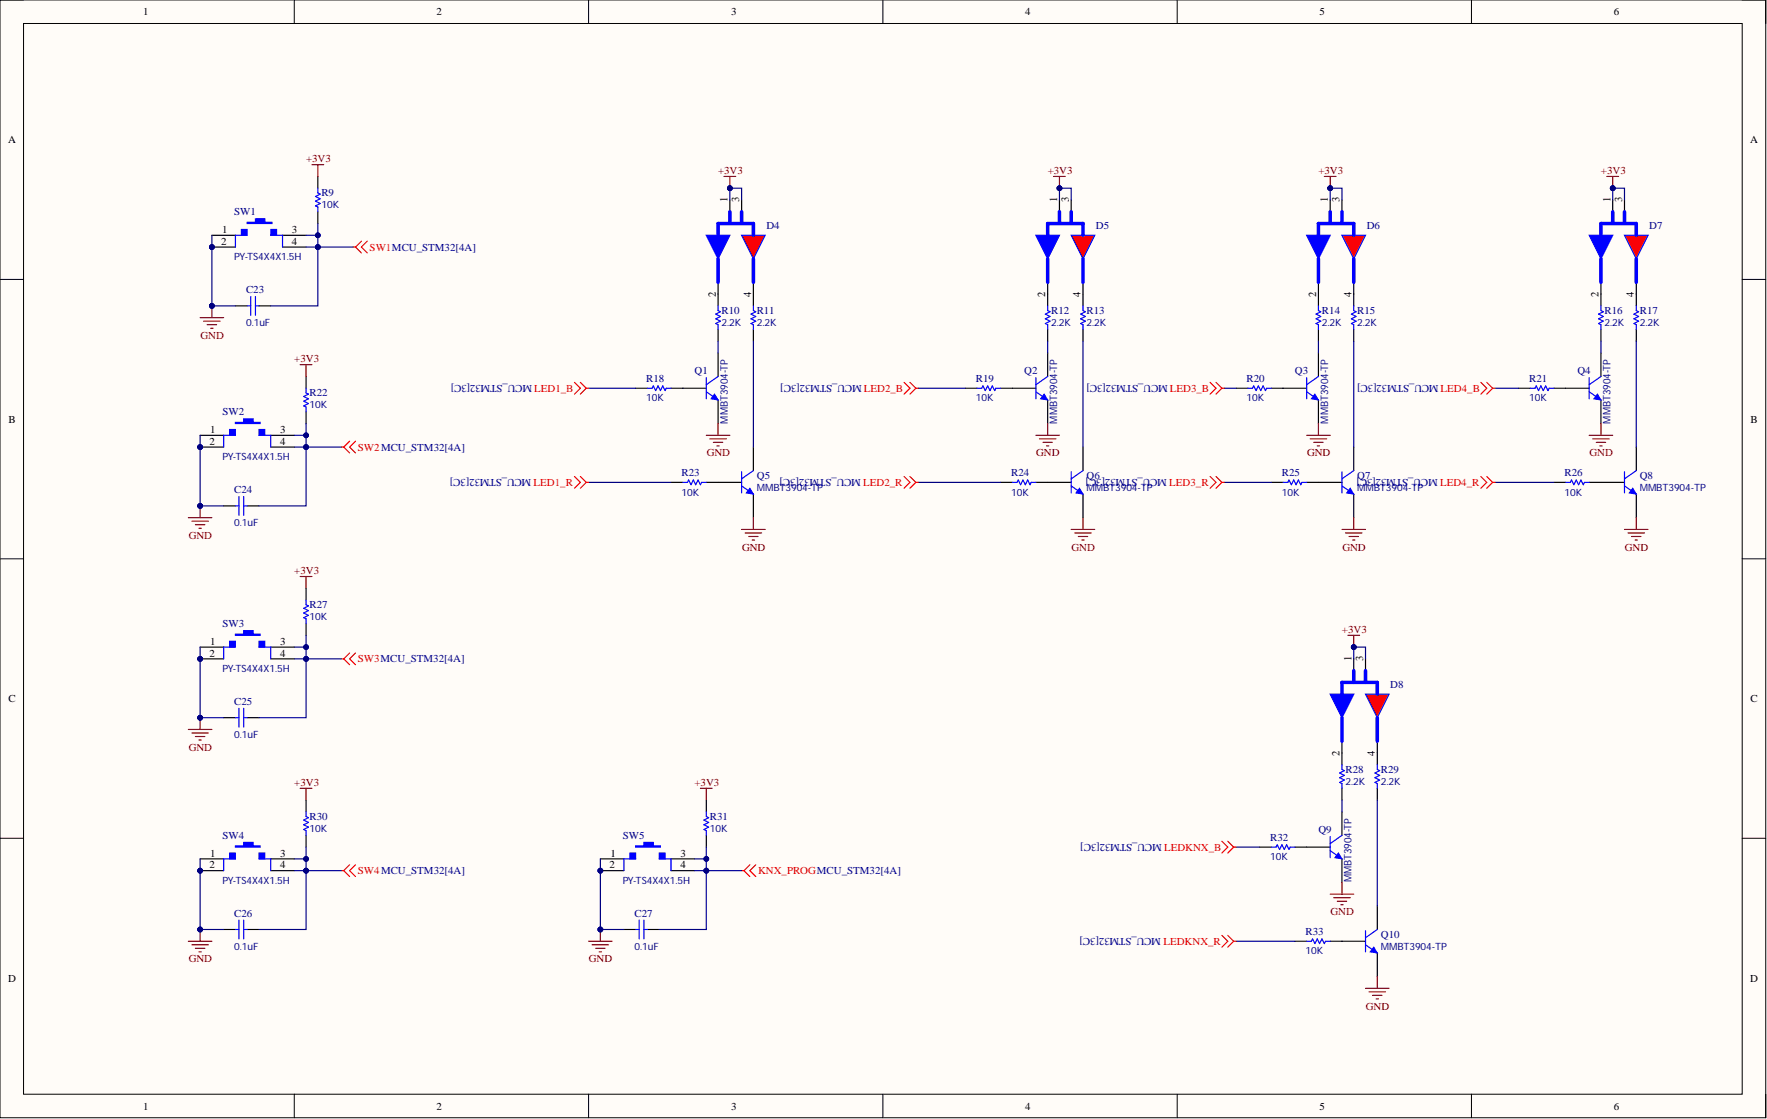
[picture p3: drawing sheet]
<svg xmlns="http://www.w3.org/2000/svg" width="381mm" height="241mm" viewBox="0 0 381 241" stroke-linecap="round" stroke-linejoin="round" font-family="sans-serif">
<defs><g id="words">
<g font-size="2.3">
<text x="30.9" y="3.3">1</text>
<text x="94.1" y="3.3">2</text>
<text x="157.7" y="3.3">3</text>
<text x="221" y="3.3">4</text>
<text x="284.5" y="3.3">5</text>
<text x="347.9" y="3.3">6</text>
<text x="1.7" y="30.9">A</text>
<text x="377.4" y="30.9">A</text>
<text x="156.9" y="43.6" transform="rotate(-90 156.9 43.6)">1</text>
<text x="159.4" y="43.6" transform="rotate(-90 159.4 43.6)">3</text>
<text x="227.9" y="43.6" transform="rotate(-90 227.9 43.6)">1</text>
<text x="230.5" y="43.6" transform="rotate(-90 230.5 43.6)">3</text>
<text x="286.3" y="43.6" transform="rotate(-90 286.3 43.6)">1</text>
<text x="288.8" y="43.6" transform="rotate(-90 288.8 43.6)">3</text>
<text x="347.2" y="43.6" transform="rotate(-90 347.2 43.6)">1</text>
<text x="349.8" y="43.6" transform="rotate(-90 349.8 43.6)">3</text>
<text x="47.7" y="52.8">2</text>
<text x="47.9" y="50.2">1</text>
<text x="62.9" y="50.2">3</text>
<text x="62.9" y="52.8">4</text>
<text x="154.3" y="64" transform="rotate(-90 154.3 64)">2</text>
<text x="161.9" y="64" transform="rotate(-90 161.9 64)">4</text>
<text x="225.4" y="64" transform="rotate(-90 225.4 64)">2</text>
<text x="233" y="64" transform="rotate(-90 233 64)">4</text>
<text x="283.8" y="64" transform="rotate(-90 283.8 64)">2</text>
<text x="291.4" y="64" transform="rotate(-90 291.4 64)">4</text>
<text x="344.7" y="64" transform="rotate(-90 344.7 64)">2</text>
<text x="352.3" y="64" transform="rotate(-90 352.3 64)">4</text>
<text x="1.8" y="91.2">B</text>
<text x="45.1" y="95.9">2</text>
<text x="45.3" y="93.4">1</text>
<text x="60.4" y="93.4">3</text>
<text x="60.4" y="95.9">4</text>
<text x="377.5" y="91.2">B</text>
<text x="45.1" y="141.6">2</text>
<text x="45.3" y="139">1</text>
<text x="60.4" y="139">3</text>
<text x="60.4" y="141.6">4</text>
<text x="291.4" y="142.6" transform="rotate(-90 291.4 142.6)">1</text>
<text x="293.9" y="142.6" transform="rotate(-90 293.9 142.6)">3</text>
<text x="1.8" y="151.4">C</text>
<text x="377.5" y="151.4">C</text>
<text x="288.8" y="162.9" transform="rotate(-90 288.8 162.9)">2</text>
<text x="296.5" y="162.9" transform="rotate(-90 296.5 162.9)">4</text>
<text x="45.3" y="184.7">1</text>
<text x="60.4" y="184.7">3</text>
<text x="131.6" y="184.7">1</text>
<text x="146.7" y="184.7">3</text>
<text x="45.1" y="187.2">2</text>
<text x="60.4" y="187.2">4</text>
<text x="131.4" y="187.2">2</text>
<text x="146.7" y="187.2">4</text>
<text x="1.7" y="211.7">D</text>
<text x="377.4" y="211.7">D</text>
<text x="30.9" y="239.3">1</text>
<text x="94.1" y="239.3">2</text>
<text x="157.7" y="239.3">3</text>
<text x="221" y="239.3">4</text>
<text x="284.5" y="239.3">5</text>
<text x="347.9" y="239.3">6</text>
</g>
<g font-size="2.3" fill="#800000">
<text x="66" y="35">+3V3</text>
<text x="154.8" y="37.5">+3V3</text>
<text x="225.9" y="37.5">+3V3</text>
<text x="284.3" y="37.5">+3V3</text>
<text x="345.2" y="37.5">+3V3</text>
<text x="43.2" y="73.1">GND</text>
<text x="63.5" y="78.1">+3V3</text>
<text x="152.4" y="98.4">GND</text>
<text x="223.4" y="98.4">GND</text>
<text x="281.8" y="98.4">GND</text>
<text x="342.7" y="98.4">GND</text>
<text x="40.7" y="116.2">GND</text>
<text x="160" y="118.7">GND</text>
<text x="231.1" y="118.7">GND</text>
<text x="289.4" y="118.7">GND</text>
<text x="350.4" y="118.7">GND</text>
<text x="63.5" y="123.8">+3V3</text>
<text x="289.4" y="136.5">+3V3</text>
<text x="40.7" y="161.9">GND</text>
<text x="63.5" y="169.5">+3V3</text>
<text x="149.8" y="169.5">+3V3</text>
<text x="286.9" y="197.4">GND</text>
<text x="40.7" y="207.5">GND</text>
<text x="127" y="207.5">GND</text>
<text x="294.5" y="217.7">GND</text>
</g>
<g font-size="2.3" fill="#000080">
<text x="50.5" y="46.4">SW1</text>
<text x="69.3" y="42.4">R9</text>
<text x="165.2" y="49.5">D4</text>
<text x="236.3" y="49.5">D5</text>
<text x="294.7" y="49.5">D6</text>
<text x="355.6" y="49.5">D7</text>
<text x="53" y="63.2">C23</text>
<text x="155.6" y="67.7">R10</text>
<text x="163.2" y="67.7">R11</text>
<text x="226.7" y="67.7">R12</text>
<text x="234.3" y="67.7">R13</text>
<text x="285" y="67.7">R14</text>
<text x="292.7" y="67.7">R15</text>
<text x="346" y="67.7">R16</text>
<text x="353.6" y="67.7">R17</text>
<text x="114.7" y="83" transform="rotate(-180 114.7 83)">MCU_STM32[3C]</text>
<text x="139.3" y="82.5">R18</text>
<text x="149.8" y="80.7">Q1</text>
<text x="185.8" y="83" transform="rotate(-180 185.8 83)">MCU_STM32[3C]</text>
<text x="210.4" y="82.5">R19</text>
<text x="220.8" y="80.7">Q2</text>
<text x="251.8" y="83" transform="rotate(-180 251.8 83)">MCU_STM32[3C]</text>
<text x="268.8" y="82.5">R20</text>
<text x="279.2" y="80.7">Q3</text>
<text x="310.2" y="83" transform="rotate(-180 310.2 83)">MCU_STM32[3C]</text>
<text x="329.7" y="82.5">R21</text>
<text x="340.1" y="80.7">Q4</text>
<text x="48" y="89.6">SW2</text>
<text x="66.8" y="85.5">R22</text>
<text x="50.5" y="106.3">C24</text>
<text x="114.6" y="103.3" transform="rotate(-180 114.6 103.3)">MCU_STM32[3C]</text>
<text x="147" y="102.7">R23</text>
<text x="163.2" y="103.3">Q5</text>
<text x="185.6" y="103.3" transform="rotate(-180 185.6 103.3)">MCU_STM32[3C]</text>
<text x="218" y="102.7">R24</text>
<text x="234.3" y="103.3">Q6</text>
<text x="251.6" y="103.3" transform="rotate(-180 251.6 103.3)">MCU_STM32[3C]</text>
<text x="276.4" y="102.7">R25</text>
<text x="292.7" y="103.3">Q7</text>
<text x="310" y="103.3" transform="rotate(-180 310 103.3)">MCU_STM32[3C]</text>
<text x="337.3" y="102.7">R26</text>
<text x="353.6" y="103.3">Q8</text>
<text x="66.8" y="131.2">R27</text>
<text x="48" y="135.2">SW3</text>
<text x="299.8" y="148.4">D8</text>
<text x="50.5" y="152">C25</text>
<text x="290.1" y="166.7">R28</text>
<text x="297.7" y="166.7">R29</text>
<text x="66.8" y="176.8">R30</text>
<text x="153.1" y="176.8">R31</text>
<text x="284.3" y="179.6">Q9</text>
<text x="48" y="180.9">SW4</text>
<text x="134.3" y="180.9">SW5</text>
<text x="250.5" y="181.9" transform="rotate(-180 250.5 181.9)">MCU_STM32[3C]</text>
<text x="273.9" y="181.4">R32</text>
<text x="50.5" y="197.6">C26</text>
<text x="136.8" y="197.6">C27</text>
<text x="250.3" y="202.2" transform="rotate(-180 250.3 202.2)">MCU_STM32[3C]</text>
<text x="281.5" y="201.7">R33</text>
<text x="297.7" y="202.2">Q10</text>
</g>
<g font-size="2.3" fill="#f00">
<text x="79.7" y="54">SW1MCU_STM32[4A]</text>
<text x="115.2" y="84.5">LED1_B</text>
<text x="186.3" y="84.5">LED2_B</text>
<text x="252.3" y="84.5">LED3_B</text>
<text x="310.6" y="84.5">LED4_B</text>
<text x="77.2" y="97.2">SW2MCU_STM32[4A]</text>
<text x="115.1" y="104.8">LED1_R</text>
<text x="186.1" y="104.8">LED2_R</text>
<text x="252.1" y="104.8">LED3_R</text>
<text x="310.5" y="104.8">LED4_R</text>
<text x="77.2" y="142.8">SW3MCU_STM32[4A]</text>
<text x="251" y="183.4">LEDKNX_B</text>
<text x="77.2" y="188.5">SW4MCU_STM32[4A]</text>
<text x="163.5" y="188.5">KNX_PROGMCU_STM32[4A]</text>
<text x="250.9" y="203.7">LEDKNX_R</text>
</g>
<g font-size="2.2" fill="#000080">
<text x="69.3" y="44.9">10K</text>
<text x="50.5" y="56.1">PY-TS4X4X1.5H</text>
<text x="53" y="70.3">0.1uF</text>
<text x="155.6" y="70.3">2.2K</text>
<text x="163.2" y="70.3">2.2K</text>
<text x="226.7" y="70.3">2.2K</text>
<text x="234.3" y="70.3">2.2K</text>
<text x="285" y="70.3">2.2K</text>
<text x="292.7" y="70.3">2.2K</text>
<text x="346" y="70.3">2.2K</text>
<text x="353.6" y="70.3">2.2K</text>
<text x="66.8" y="88.1">10K</text>
<text x="139.3" y="86.6">10K</text>
<text x="210.4" y="86.6">10K</text>
<text x="268.8" y="86.6">10K</text>
<text x="329.7" y="86.6">10K</text>
<text x="156.9" y="91.3" transform="rotate(-90 156.9 91.3)">MMBT3904-TP</text>
<text x="228" y="91.3" transform="rotate(-90 228 91.3)">MMBT3904-TP</text>
<text x="286.4" y="91.3" transform="rotate(-90 286.4 91.3)">MMBT3904-TP</text>
<text x="347.3" y="91.3" transform="rotate(-90 347.3 91.3)">MMBT3904-TP</text>
<text x="48" y="99.2">PY-TS4X4X1.5H</text>
<text x="147" y="106.9">10K</text>
<text x="163.2" y="105.8">MMBT3904-TP</text>
<text x="218" y="106.9">10K</text>
<text x="234.3" y="105.8">MMBT3904-TP</text>
<text x="276.4" y="106.9">10K</text>
<text x="292.7" y="105.8">MMBT3904-TP</text>
<text x="337.3" y="106.9">10K</text>
<text x="353.6" y="105.8">MMBT3904-TP</text>
<text x="50.5" y="113.4">0.1uF</text>
<text x="66.8" y="133.7">10K</text>
<text x="48" y="144.9">PY-TS4X4X1.5H</text>
<text x="50.5" y="159.1">0.1uF</text>
<text x="290.1" y="169.3">2.2K</text>
<text x="297.7" y="169.3">2.2K</text>
<text x="66.8" y="179.4">10K</text>
<text x="153.1" y="179.4">10K</text>
<text x="273.9" y="185.5">10K</text>
<text x="48" y="190.6">PY-TS4X4X1.5H</text>
<text x="134.3" y="190.6">PY-TS4X4X1.5H</text>
<text x="291.4" y="190.3" transform="rotate(-90 291.4 190.3)">MMBT3904-TP</text>
<text x="50.5" y="204.8">0.1uF</text>
<text x="136.8" y="204.8">0.1uF</text>
<text x="281.5" y="205.8">10K</text>
<text x="297.7" y="204.8">MMBT3904-TP</text>
</g>
</g></defs>
<path d="M0 0h380.7v241h-380.7z" fill-rule="evenodd" fill="#fffcf8"/>
<path d="M0 0h380.7v241h-380.7z" fill="none" stroke="#000" stroke-width=".22"/>
<path d="M5.1 5.1h370.6v230.9h-370.6z" fill-rule="evenodd" fill="#fffcf8"/>
<g fill="none" stroke="#000" stroke-width=".22">
<path d="M0 0h5.1M63.5 0v5.1M126.9 0v5.1M190.4 0v5.1M253.8 0v5.1M317.3 0v5.1M375.7 0h5v5.1M5.1 5.1h370.6v230.9h-370.6zM0 60.3h5.1M375.7 60.3h5M0 120.5h5.1M375.7 120.5h5"/>
<path d="M0 180.8h5.1M375.7 180.8h5M63.5 236v5M126.9 236v5M190.4 236v5M253.8 236v5M317.3 236v5M380.7 236v5"/>
</g>
<circle cx="45.7" cy="53.3" r=".51" fill="#000080"/>
<circle cx="45.7" cy="53.3" r=".51" fill="none" stroke="#000080" stroke-width=".22"/>
<path d="M45.7 50.7h5.1M60.9 50.7h5.1" fill="none" stroke="#000" stroke-width=".25"/>
<path d="M53.3 47.9h1.8v-.7h2v.7h1.5v.3h-5.3z" fill-rule="evenodd" fill="#00f"/>
<path d="M53.3 47.9h1.8v-.7h2v.7h1.5v.3h-5.3z" fill="none" stroke="#00f" stroke-width=".25"/>
<path d="M45.7 53.3h5.1" fill="none" stroke="#000" stroke-width=".25"/>
<circle cx="45.7" cy="53.3" r=".51" fill="#000080"/>
<circle cx="45.7" cy="53.3" r=".51" fill="none" stroke="#000080" stroke-width=".22"/>
<path d="M60.9 53.3h5.1" fill="none" stroke="#000" stroke-width=".25"/>
<path d="M53.3 50.7h-2.5v2.6M58.4 50.7h2.5v2.6" fill="none" stroke="#00f" stroke-width=".25"/>
<path d="M52 49.5h1.3v1.2h-1.3z" fill-rule="evenodd" fill="#00f"/>
<path d="M52 49.5h1.3v1.2h-1.3z" fill="none" stroke="#00f" stroke-width=".22"/>
<path d="M58.4 49.5h1.2v1.2h-1.2z" fill-rule="evenodd" fill="#00f"/>
<path d="M58.4 49.5h1.2v1.2h-1.2z" fill="none" stroke="#00f" stroke-width=".22"/>
<path d="M68.5 38v2.6M68.5 45.7v2.5M50.8 66h2.5M55.8 66h2.6" fill="none" stroke="#000" stroke-width=".25"/>
<path d="M68.5 40.6v1l.5 .3-1 .5 1 .5-1 .5 1 .5-1 .5 .5 .2v1.1M53.3 66h.8M54.1 63.9v4.1M55.1 63.9v4.1M55.1 66h.7" fill="none" stroke="#00f" stroke-width=".25"/>
<path d="M67.3 35.5h2.5M68.5 35.5v2.5M43.1 68.5h5.1M43.9 69.3h3.6M44.7 70h2M45.4 70.8h.5M45.7 66v2.5" fill="none" stroke="#800000" stroke-width=".25"/>
<circle cx="45.7" cy="66" r=".51" fill="#000080"/>
<circle cx="45.7" cy="66" r=".51" fill="none" stroke="#000080" stroke-width=".22"/>
<path d="M76.1 53.3h.6M76.7 53.3l1.2 1.2M77.9 52l-1.2 1.3M79.2 52l-1.3 1.3 1.3 1.2" fill="none" stroke="#f00" stroke-width=".25"/>
<path d="M68.5 48.2v17.8h-10.1" fill="none" stroke="#000080" stroke-width=".25"/>
<circle cx="68.5" cy="53.3" r=".51" fill="#000080"/>
<circle cx="68.5" cy="53.3" r=".51" fill="none" stroke="#000080" stroke-width=".22"/>
<circle cx="68.5" cy="50.7" r=".51" fill="#000080"/>
<circle cx="68.5" cy="50.7" r=".51" fill="none" stroke="#000080" stroke-width=".22"/>
<path d="M66 50.7h2.5" fill="none" stroke="#000080" stroke-width=".25"/>
<circle cx="68.5" cy="50.7" r=".51" fill="#000080"/>
<circle cx="68.5" cy="50.7" r=".51" fill="none" stroke="#000080" stroke-width=".22"/>
<path d="M66 53.3h2.5" fill="none" stroke="#000080" stroke-width=".25"/>
<circle cx="68.5" cy="53.3" r=".51" fill="#000080"/>
<circle cx="68.5" cy="53.3" r=".51" fill="none" stroke="#000080" stroke-width=".22"/>
<path d="M68.5 53.3h7.6" fill="none" stroke="#000080" stroke-width=".25"/>
<circle cx="68.5" cy="53.3" r=".51" fill="#000080"/>
<circle cx="68.5" cy="53.3" r=".51" fill="none" stroke="#000080" stroke-width=".22"/>
<path d="M45.7 66h5.1" fill="none" stroke="#000080" stroke-width=".25"/>
<circle cx="45.7" cy="66" r=".51" fill="#000080"/>
<circle cx="45.7" cy="66" r=".51" fill="none" stroke="#000080" stroke-width=".22"/>
<path d="M45.7 50.7v15.3" fill="none" stroke="#000080" stroke-width=".25"/>
<circle cx="45.7" cy="66" r=".51" fill="#000080"/>
<circle cx="45.7" cy="66" r=".51" fill="none" stroke="#000080" stroke-width=".22"/>
<circle cx="45.7" cy="53.3" r=".51" fill="#000080"/>
<circle cx="45.7" cy="53.3" r=".51" fill="none" stroke="#000080" stroke-width=".22"/>
<circle cx="43.1" cy="96.4" r=".51" fill="#000080"/>
<circle cx="43.1" cy="96.4" r=".51" fill="none" stroke="#000080" stroke-width=".22"/>
<path d="M43.1 93.9h5.1M58.4 93.9h5.1" fill="none" stroke="#000" stroke-width=".25"/>
<path d="M50.8 91.1h1.7v-.8h2.1v.8h1.5v.2h-5.3z" fill-rule="evenodd" fill="#00f"/>
<path d="M50.8 91.1h1.7v-.8h2.1v.8h1.5v.2h-5.3z" fill="none" stroke="#00f" stroke-width=".25"/>
<path d="M43.1 96.4h5.1" fill="none" stroke="#000" stroke-width=".25"/>
<circle cx="43.1" cy="96.4" r=".51" fill="#000080"/>
<circle cx="43.1" cy="96.4" r=".51" fill="none" stroke="#000080" stroke-width=".22"/>
<path d="M58.4 96.4h5.1" fill="none" stroke="#000" stroke-width=".25"/>
<path d="M50.8 93.9h-2.6v2.5M55.8 93.9h2.6v2.5" fill="none" stroke="#00f" stroke-width=".25"/>
<path d="M49.5 92.6h1.3v1.3h-1.3z" fill-rule="evenodd" fill="#00f"/>
<path d="M49.5 92.6h1.3v1.3h-1.3z" fill="none" stroke="#00f" stroke-width=".22"/>
<path d="M55.8 92.6h1.3v1.3h-1.3z" fill-rule="evenodd" fill="#00f"/>
<path d="M55.8 92.6h1.3v1.3h-1.3z" fill="none" stroke="#00f" stroke-width=".22"/>
<path d="M66 81.2v2.5M66 88.8v2.5M48.2 109.1h2.6M53.3 109.1h2.5" fill="none" stroke="#000" stroke-width=".25"/>
<path d="M66 83.7v1l.5 .3-1 .5 1 .5-1 .5 1 .5-1 .5 .5 .3v1M50.8 109.1h.7M51.5 107.1v4M52.5 107.1v4M52.5 109.1h.8" fill="none" stroke="#00f" stroke-width=".25"/>
<path d="M64.7 78.6h2.6M66 78.6v2.6M40.6 111.6h5.1M41.4 112.4h3.5M42.1 113.2h2.1M42.9 113.9h.5M43.1 109.1v2.5" fill="none" stroke="#800000" stroke-width=".25"/>
<circle cx="43.1" cy="109.1" r=".51" fill="#000080"/>
<circle cx="43.1" cy="109.1" r=".51" fill="none" stroke="#000080" stroke-width=".22"/>
<path d="M73.6 96.4h.5M74.1 96.4l1.3 1.3M75.4 95.1l-1.3 1.3M76.7 95.1l-1.3 1.3 1.3 1.3" fill="none" stroke="#f00" stroke-width=".25"/>
<path d="M66 91.3v17.8h-10.2" fill="none" stroke="#000080" stroke-width=".25"/>
<circle cx="66" cy="96.4" r=".51" fill="#000080"/>
<circle cx="66" cy="96.4" r=".51" fill="none" stroke="#000080" stroke-width=".22"/>
<circle cx="66" cy="93.9" r=".51" fill="#000080"/>
<circle cx="66" cy="93.9" r=".51" fill="none" stroke="#000080" stroke-width=".22"/>
<path d="M63.5 93.9h2.5" fill="none" stroke="#000080" stroke-width=".25"/>
<circle cx="66" cy="93.9" r=".51" fill="#000080"/>
<circle cx="66" cy="93.9" r=".51" fill="none" stroke="#000080" stroke-width=".22"/>
<path d="M63.5 96.4h2.5" fill="none" stroke="#000080" stroke-width=".25"/>
<circle cx="66" cy="96.4" r=".51" fill="#000080"/>
<circle cx="66" cy="96.4" r=".51" fill="none" stroke="#000080" stroke-width=".22"/>
<path d="M66 96.4h7.6" fill="none" stroke="#000080" stroke-width=".25"/>
<circle cx="66" cy="96.4" r=".51" fill="#000080"/>
<circle cx="66" cy="96.4" r=".51" fill="none" stroke="#000080" stroke-width=".22"/>
<path d="M43.1 109.1h5.1" fill="none" stroke="#000080" stroke-width=".25"/>
<circle cx="43.1" cy="109.1" r=".51" fill="#000080"/>
<circle cx="43.1" cy="109.1" r=".51" fill="none" stroke="#000080" stroke-width=".22"/>
<path d="M43.1 93.9v15.2" fill="none" stroke="#000080" stroke-width=".25"/>
<circle cx="43.1" cy="109.1" r=".51" fill="#000080"/>
<circle cx="43.1" cy="109.1" r=".51" fill="none" stroke="#000080" stroke-width=".22"/>
<circle cx="43.1" cy="96.4" r=".51" fill="#000080"/>
<circle cx="43.1" cy="96.4" r=".51" fill="none" stroke="#000080" stroke-width=".22"/>
<circle cx="43.1" cy="142.1" r=".51" fill="#000080"/>
<circle cx="43.1" cy="142.1" r=".51" fill="none" stroke="#000080" stroke-width=".22"/>
<path d="M43.1 139.5h5.1M58.4 139.5h5.1" fill="none" stroke="#000" stroke-width=".25"/>
<path d="M50.8 136.7h1.7v-.7h2.1v.7h1.5v.3h-5.3z" fill-rule="evenodd" fill="#00f"/>
<path d="M50.8 136.7h1.7v-.7h2.1v.7h1.5v.3h-5.3z" fill="none" stroke="#00f" stroke-width=".25"/>
<path d="M43.1 142.1h5.1" fill="none" stroke="#000" stroke-width=".25"/>
<circle cx="43.1" cy="142.1" r=".51" fill="#000080"/>
<circle cx="43.1" cy="142.1" r=".51" fill="none" stroke="#000080" stroke-width=".22"/>
<path d="M58.4 142.1h5.1" fill="none" stroke="#000" stroke-width=".25"/>
<path d="M50.8 139.5h-2.6v2.6M55.8 139.5h2.6v2.6" fill="none" stroke="#00f" stroke-width=".25"/>
<path d="M49.5 138.3h1.3v1.2h-1.3z" fill-rule="evenodd" fill="#00f"/>
<path d="M49.5 138.3h1.3v1.2h-1.3z" fill="none" stroke="#00f" stroke-width=".22"/>
<path d="M55.8 138.3h1.3v1.2h-1.3z" fill-rule="evenodd" fill="#00f"/>
<path d="M55.8 138.3h1.3v1.2h-1.3z" fill="none" stroke="#00f" stroke-width=".22"/>
<path d="M66 126.9v2.5M66 134.5v2.5M48.2 154.8h2.6M53.3 154.8h2.5" fill="none" stroke="#000" stroke-width=".25"/>
<path d="M66 129.4v1l.5 .3-1 .5 1 .5-1 .5 1 .5-1 .5 .5 .3v1M50.8 154.8h.7M51.5 152.7v4.1M52.5 152.7v4.1M52.5 154.8h.8" fill="none" stroke="#00f" stroke-width=".25"/>
<path d="M64.7 124.3h2.6M66 124.3v2.6M40.6 157.3h5.1M41.4 158.1h3.5M42.1 158.8h2.1M42.9 159.6h.5M43.1 154.8v2.5" fill="none" stroke="#800000" stroke-width=".25"/>
<circle cx="43.1" cy="154.8" r=".51" fill="#000080"/>
<circle cx="43.1" cy="154.8" r=".51" fill="none" stroke="#000080" stroke-width=".22"/>
<path d="M73.6 142.1h.5M74.1 142.1l1.3 1.2M75.4 140.8l-1.3 1.3M76.7 140.8l-1.3 1.3 1.3 1.2" fill="none" stroke="#f00" stroke-width=".25"/>
<path d="M66 137v17.8h-10.2" fill="none" stroke="#000080" stroke-width=".25"/>
<circle cx="66" cy="142.1" r=".51" fill="#000080"/>
<circle cx="66" cy="142.1" r=".51" fill="none" stroke="#000080" stroke-width=".22"/>
<circle cx="66" cy="139.5" r=".51" fill="#000080"/>
<circle cx="66" cy="139.5" r=".51" fill="none" stroke="#000080" stroke-width=".22"/>
<path d="M63.5 139.5h2.5" fill="none" stroke="#000080" stroke-width=".25"/>
<circle cx="66" cy="139.5" r=".51" fill="#000080"/>
<circle cx="66" cy="139.5" r=".51" fill="none" stroke="#000080" stroke-width=".22"/>
<path d="M63.5 142.1h2.5" fill="none" stroke="#000080" stroke-width=".25"/>
<circle cx="66" cy="142.1" r=".51" fill="#000080"/>
<circle cx="66" cy="142.1" r=".51" fill="none" stroke="#000080" stroke-width=".22"/>
<path d="M66 142.1h7.6" fill="none" stroke="#000080" stroke-width=".25"/>
<circle cx="66" cy="142.1" r=".51" fill="#000080"/>
<circle cx="66" cy="142.1" r=".51" fill="none" stroke="#000080" stroke-width=".22"/>
<path d="M43.1 154.8h5.1" fill="none" stroke="#000080" stroke-width=".25"/>
<circle cx="43.1" cy="154.8" r=".51" fill="#000080"/>
<circle cx="43.1" cy="154.8" r=".51" fill="none" stroke="#000080" stroke-width=".22"/>
<path d="M43.1 139.5v15.3" fill="none" stroke="#000080" stroke-width=".25"/>
<circle cx="43.1" cy="154.8" r=".51" fill="#000080"/>
<circle cx="43.1" cy="154.8" r=".51" fill="none" stroke="#000080" stroke-width=".22"/>
<circle cx="43.1" cy="142.1" r=".51" fill="#000080"/>
<circle cx="43.1" cy="142.1" r=".51" fill="none" stroke="#000080" stroke-width=".22"/>
<circle cx="43.2" cy="187.7" r=".51" fill="#000080"/>
<circle cx="43.2" cy="187.7" r=".51" fill="none" stroke="#000080" stroke-width=".22"/>
<path d="M43.1 185.2h5.1M58.4 185.2h5.1" fill="none" stroke="#000" stroke-width=".25"/>
<path d="M50.8 182.4h1.7v-.7h2.1v.7h1.5v.3h-5.3z" fill-rule="evenodd" fill="#00f"/>
<path d="M50.8 182.4h1.7v-.7h2.1v.7h1.5v.3h-5.3z" fill="none" stroke="#00f" stroke-width=".25"/>
<path d="M43.1 187.7h5.1" fill="none" stroke="#000" stroke-width=".25"/>
<circle cx="43.2" cy="187.7" r=".51" fill="#000080"/>
<circle cx="43.2" cy="187.7" r=".51" fill="none" stroke="#000080" stroke-width=".22"/>
<path d="M58.4 187.7h5.1" fill="none" stroke="#000" stroke-width=".25"/>
<path d="M50.8 185.2h-2.6v2.5M55.8 185.2h2.6v2.5" fill="none" stroke="#00f" stroke-width=".25"/>
<path d="M49.5 183.9h1.3v1.3h-1.3z" fill-rule="evenodd" fill="#00f"/>
<path d="M49.5 183.9h1.3v1.3h-1.3z" fill="none" stroke="#00f" stroke-width=".22"/>
<path d="M55.8 183.9h1.3v1.3h-1.3z" fill-rule="evenodd" fill="#00f"/>
<path d="M55.8 183.9h1.3v1.3h-1.3z" fill="none" stroke="#00f" stroke-width=".22"/>
<path d="M66 172.5v2.6M66 180.1v2.6M48.2 200.4h2.6M53.3 200.4h2.5" fill="none" stroke="#000" stroke-width=".25"/>
<path d="M66 175.1v1l.5 .2-1 .5 1 .5-1 .6 1 .5-1 .5 .5 .2v1M51.5 198.4v4.1M52.5 198.4v4.1M50.8 200.4h.7M52.5 200.4h.8" fill="none" stroke="#00f" stroke-width=".25"/>
<path d="M64.7 170h2.6M66 170v2.5M40.6 203h5.1M41.4 203.7h3.5M42.1 204.5h2.1M42.9 205.3h.5M43.1 200.4v2.6" fill="none" stroke="#800000" stroke-width=".25"/>
<circle cx="43.2" cy="200.4" r=".51" fill="#000080"/>
<circle cx="43.2" cy="200.4" r=".51" fill="none" stroke="#000080" stroke-width=".22"/>
<path d="M73.6 187.7h.5M74.1 187.7l1.3 1.3M75.4 186.5l-1.3 1.2M76.7 186.5l-1.3 1.2 1.3 1.3" fill="none" stroke="#f00" stroke-width=".25"/>
<path d="M66 182.7v17.7h-10.2" fill="none" stroke="#000080" stroke-width=".25"/>
<circle cx="66" cy="187.7" r=".51" fill="#000080"/>
<circle cx="66" cy="187.7" r=".51" fill="none" stroke="#000080" stroke-width=".22"/>
<circle cx="66" cy="185.2" r=".51" fill="#000080"/>
<circle cx="66" cy="185.2" r=".51" fill="none" stroke="#000080" stroke-width=".22"/>
<path d="M63.5 185.2h2.5" fill="none" stroke="#000080" stroke-width=".25"/>
<circle cx="66" cy="185.2" r=".51" fill="#000080"/>
<circle cx="66" cy="185.2" r=".51" fill="none" stroke="#000080" stroke-width=".22"/>
<path d="M63.5 187.7h2.5" fill="none" stroke="#000080" stroke-width=".25"/>
<circle cx="66" cy="187.7" r=".51" fill="#000080"/>
<circle cx="66" cy="187.7" r=".51" fill="none" stroke="#000080" stroke-width=".22"/>
<path d="M66 187.7h7.6" fill="none" stroke="#000080" stroke-width=".25"/>
<circle cx="66" cy="187.7" r=".51" fill="#000080"/>
<circle cx="66" cy="187.7" r=".51" fill="none" stroke="#000080" stroke-width=".22"/>
<path d="M43.1 200.4h5.1" fill="none" stroke="#000080" stroke-width=".25"/>
<circle cx="43.2" cy="200.4" r=".51" fill="#000080"/>
<circle cx="43.2" cy="200.4" r=".51" fill="none" stroke="#000080" stroke-width=".22"/>
<path d="M43.1 185.2v15.2" fill="none" stroke="#000080" stroke-width=".25"/>
<circle cx="43.2" cy="200.4" r=".51" fill="#000080"/>
<circle cx="43.2" cy="200.4" r=".51" fill="none" stroke="#000080" stroke-width=".22"/>
<circle cx="43.2" cy="187.7" r=".51" fill="#000080"/>
<circle cx="43.2" cy="187.7" r=".51" fill="none" stroke="#000080" stroke-width=".22"/>
<circle cx="129.4" cy="187.7" r=".51" fill="#000080"/>
<circle cx="129.4" cy="187.7" r=".51" fill="none" stroke="#000080" stroke-width=".22"/>
<path d="M129.4 185.2h5.1M144.7 185.2h5.1" fill="none" stroke="#000" stroke-width=".25"/>
<path d="M137.1 182.4h1.7v-.7h2.1v.7h1.5v.3h-5.3z" fill-rule="evenodd" fill="#00f"/>
<path d="M137.1 182.4h1.7v-.7h2.1v.7h1.5v.3h-5.3z" fill="none" stroke="#00f" stroke-width=".25"/>
<path d="M129.4 187.7h5.1" fill="none" stroke="#000" stroke-width=".25"/>
<circle cx="129.4" cy="187.7" r=".51" fill="#000080"/>
<circle cx="129.4" cy="187.7" r=".51" fill="none" stroke="#000080" stroke-width=".22"/>
<path d="M144.7 187.7h5.1" fill="none" stroke="#000" stroke-width=".25"/>
<path d="M137.1 185.2h-2.6v2.5M142.1 185.2h2.6v2.5" fill="none" stroke="#00f" stroke-width=".25"/>
<path d="M135.8 183.9h1.3v1.3h-1.3z" fill-rule="evenodd" fill="#00f"/>
<path d="M135.8 183.9h1.3v1.3h-1.3z" fill="none" stroke="#00f" stroke-width=".22"/>
<path d="M142.1 183.9h1.3v1.3h-1.3z" fill-rule="evenodd" fill="#00f"/>
<path d="M142.1 183.9h1.3v1.3h-1.3z" fill="none" stroke="#00f" stroke-width=".22"/>
<path d="M152.3 172.5v2.6M152.3 180.1v2.6M134.5 200.4h2.6M139.6 200.4h2.5" fill="none" stroke="#000" stroke-width=".25"/>
<path d="M152.3 175.1v1l.5 .2-1 .5 1 .5-1 .6 1 .5-1 .5 .5 .2v1M137.8 198.4v4.1M138.8 198.4v4.1M137.1 200.4h.7M138.8 200.4h.8" fill="none" stroke="#00f" stroke-width=".25"/>
<path d="M151 170h2.6M152.3 170v2.5M126.9 203h5.1M127.7 203.7h3.5M128.4 204.5h2.1M129.2 205.3h.5M129.4 200.4v2.6" fill="none" stroke="#800000" stroke-width=".25"/>
<circle cx="129.4" cy="200.4" r=".51" fill="#000080"/>
<circle cx="129.4" cy="200.4" r=".51" fill="none" stroke="#000080" stroke-width=".22"/>
<path d="M159.9 187.7h.5M160.4 187.7l1.3 1.3M161.7 186.5l-1.3 1.2M163 186.5l-1.3 1.2 1.3 1.3" fill="none" stroke="#f00" stroke-width=".25"/>
<path d="M149.8 185.2h2.5" fill="none" stroke="#000080" stroke-width=".25"/>
<circle cx="152.3" cy="185.2" r=".51" fill="#000080"/>
<circle cx="152.3" cy="185.2" r=".51" fill="none" stroke="#000080" stroke-width=".22"/>
<path d="M149.8 187.7h2.5" fill="none" stroke="#000080" stroke-width=".25"/>
<circle cx="152.3" cy="187.7" r=".51" fill="#000080"/>
<circle cx="152.3" cy="187.7" r=".51" fill="none" stroke="#000080" stroke-width=".22"/>
<path d="M152.3 187.7h7.6" fill="none" stroke="#000080" stroke-width=".25"/>
<circle cx="152.3" cy="187.7" r=".51" fill="#000080"/>
<circle cx="152.3" cy="187.7" r=".51" fill="none" stroke="#000080" stroke-width=".22"/>
<path d="M129.4 200.4h5.1" fill="none" stroke="#000080" stroke-width=".25"/>
<circle cx="129.4" cy="200.4" r=".51" fill="#000080"/>
<circle cx="129.4" cy="200.4" r=".51" fill="none" stroke="#000080" stroke-width=".22"/>
<path d="M129.4 185.2v15.2" fill="none" stroke="#000080" stroke-width=".25"/>
<circle cx="129.4" cy="200.4" r=".51" fill="#000080"/>
<circle cx="129.4" cy="200.4" r=".51" fill="none" stroke="#000080" stroke-width=".22"/>
<circle cx="129.4" cy="187.7" r=".51" fill="#000080"/>
<circle cx="129.4" cy="187.7" r=".51" fill="none" stroke="#000080" stroke-width=".22"/>
<path d="M157.4 43.1v2.6M159.9 43.1v2.6M154.8 60.9v2.5M162.4 60.9v2.5" fill="none" stroke="#000" stroke-width=".25"/>
<path d="M152.3 50.7h5.1l-2.6 5.1z" fill="#00f"/>
<path d="M152.3 50.7h5.1l-2.6 5.1z" fill="none" stroke="#00f" stroke-width=".25"/>
<path d="M154.8 48.2v2.5M154.8 55.8v5.1" fill="none" stroke="#00f" stroke-width=".75"/>
<path d="M159.9 50.7h5.1l-2.6 5.1z" fill="#f00"/>
<path d="M159.9 50.7h5.1l-2.6 5.1z" fill="none" stroke="#00f" stroke-width=".25"/>
<path d="M154.8 48.2h7.6v2.5M157.4 45.7v2.5M159.9 45.7v2.5M162.4 55.8v5.1" fill="none" stroke="#00f" stroke-width=".75"/>
<path d="M156.1 38h2.5M157.4 38v2.6" fill="none" stroke="#800000" stroke-width=".25"/>
<circle cx="157.4" cy="40.6" r=".51" fill="#000080"/>
<circle cx="157.4" cy="40.6" r=".51" fill="none" stroke="#000080" stroke-width=".22"/>
<path d="M157.4 40.6v2.5" fill="none" stroke="#000080" stroke-width=".25"/>
<circle cx="157.4" cy="40.6" r=".51" fill="#000080"/>
<circle cx="157.4" cy="40.6" r=".51" fill="none" stroke="#000080" stroke-width=".22"/>
<path d="M157.4 40.6h2.5v2.5" fill="none" stroke="#000080" stroke-width=".25"/>
<circle cx="157.4" cy="40.6" r=".51" fill="#000080"/>
<circle cx="157.4" cy="40.6" r=".51" fill="none" stroke="#000080" stroke-width=".22"/>
<path d="M154.8 63.4v2.6M154.8 71v2.6M154.8 76.1v5.1M162.4 63.4v2.6M162.4 71v2.6M147.2 83.7h5.1M154.8 86.3v5" fill="none" stroke="#000" stroke-width=".25"/>
<path d="M154.8 66v1l.5 .2-1 .5 1 .5-1 .6 1 .5-1 .5 .5 .2v1M162.4 66v1l.6 .2-1.1 .5 1.1 .5-1.1 .6 1.1 .5-1.1 .5 .5 .2v1M152.3 84.5l2.5 1.8M152.3 81.4v4.6M154.8 81.2l-2.5 1.8" fill="none" stroke="#00f" stroke-width=".25"/>
<path d="M154.1 85l.7 1.3-1.5-.3z" fill="#00f"/>
<path d="M154.1 85l.7 1.3-1.5-.3z" fill="none" stroke="#00f" stroke-width=".22"/>
<path d="M162.4 96.4v5.1M154.8 104h5.1M162.4 106.6v5" fill="none" stroke="#000" stroke-width=".25"/>
<path d="M159.9 104.8l2.5 1.8M159.9 101.7v4.6M162.4 101.5l-2.5 1.8" fill="none" stroke="#00f" stroke-width=".25"/>
<path d="M161.7 105.3l.7 1.3-1.5-.3z" fill="#00f"/>
<path d="M161.7 105.3l.7 1.3-1.5-.3z" fill="none" stroke="#00f" stroke-width=".22"/>
<path d="M154.8 73.6v2.5M162.4 73.6v22.8M126.9 83.7h10.2M126.9 104h17.8" fill="none" stroke="#000080" stroke-width=".25"/>
<path d="M152.3 93.9h5.1M153.1 94.6h3.5M153.8 95.4h2M154.6 96.2h.5M154.8 91.3v2.6M159.9 114.2h5.1M160.7 114.9h3.5M161.4 115.7h2.1M162.2 116.5h.5M162.4 111.6v2.6" fill="none" stroke="#800000" stroke-width=".25"/>
<path d="M228.4 43.1v2.6M231 43.1v2.6M225.9 60.9v2.5M233.5 60.9v2.5M137.1 83.7h2.5M144.7 83.7h2.5M144.7 104h2.5M152.3 104h2.5" fill="none" stroke="#000" stroke-width=".25"/>
<path d="M139.6 83.7h1l.3-.5 .5 1 .5-1 .5 1 .5-1 .5 1 .3-.5h1M147.2 104h1l.3-.5 .5 1 .5-1 .5 1 .5-1 .5 1 .3-.5h1" fill="none" stroke="#00f" stroke-width=".25"/>
<path d="M123.9 82.5l1.2 1.2-1.2 1.3M125.1 82.5l1.3 1.2M126.4 83.7l-1.3 1.3M126.4 83.7h.5M123.9 102.7l1.2 1.3-1.2 1.3M125.1 102.7l1.3 1.3M126.4 104l-1.3 1.3M126.4 104h.5" fill="none" stroke="#f00" stroke-width=".25"/>
<path d="M223.4 50.7h5l-2.5 5.1z" fill="#00f"/>
<path d="M223.4 50.7h5l-2.5 5.1z" fill="none" stroke="#00f" stroke-width=".25"/>
<path d="M225.9 48.2v2.5M225.9 55.8v5.1" fill="none" stroke="#00f" stroke-width=".75"/>
<path d="M231 50.7h5.1l-2.6 5.1z" fill="#f00"/>
<path d="M231 50.7h5.1l-2.6 5.1z" fill="none" stroke="#00f" stroke-width=".25"/>
<path d="M225.9 48.2h7.6v2.5M228.4 45.7v2.5M231 45.7v2.5M233.5 55.8v5.1" fill="none" stroke="#00f" stroke-width=".75"/>
<path d="M227.2 38h2.5M228.4 38v2.6" fill="none" stroke="#800000" stroke-width=".25"/>
<circle cx="228.4" cy="40.6" r=".51" fill="#000080"/>
<circle cx="228.4" cy="40.6" r=".51" fill="none" stroke="#000080" stroke-width=".22"/>
<path d="M228.4 40.6v2.5" fill="none" stroke="#000080" stroke-width=".25"/>
<circle cx="228.4" cy="40.6" r=".51" fill="#000080"/>
<circle cx="228.4" cy="40.6" r=".51" fill="none" stroke="#000080" stroke-width=".22"/>
<path d="M228.4 40.6h2.6v2.5" fill="none" stroke="#000080" stroke-width=".25"/>
<circle cx="228.4" cy="40.6" r=".51" fill="#000080"/>
<circle cx="228.4" cy="40.6" r=".51" fill="none" stroke="#000080" stroke-width=".22"/>
<path d="M225.9 63.4v2.6M225.9 71v2.6M225.9 76.1v5.1M233.5 63.4v2.6M233.5 71v2.6M218.3 83.7h5.1M225.9 86.3v5" fill="none" stroke="#000" stroke-width=".25"/>
<path d="M225.9 66v1l.5 .2-1 .5 1 .5-1 .6 1 .5-1 .5 .5 .2v1M233.5 66v1l.5 .2-1 .5 1 .5-1 .6 1 .5-1 .5 .5 .2v1M223.4 84.5l2.5 1.8M223.4 81.4v4.6M225.9 81.2l-2.5 1.8" fill="none" stroke="#00f" stroke-width=".25"/>
<path d="M225.1 85l.8 1.3-1.5-.3z" fill="#00f"/>
<path d="M225.1 85l.8 1.3-1.5-.3z" fill="none" stroke="#00f" stroke-width=".22"/>
<path d="M233.5 96.4v5.1M225.9 104h5.1M233.5 106.6v5" fill="none" stroke="#000" stroke-width=".25"/>
<path d="M231 104.8l2.5 1.8M231 101.7v4.6M233.5 101.5l-2.5 1.8" fill="none" stroke="#00f" stroke-width=".25"/>
<path d="M232.8 105.3l.7 1.3-1.5-.3z" fill="#00f"/>
<path d="M232.8 105.3l.7 1.3-1.5-.3z" fill="none" stroke="#00f" stroke-width=".22"/>
<path d="M225.9 73.6v2.5M233.5 73.6v22.8M198 83.7h10.1M198 104h17.7" fill="none" stroke="#000080" stroke-width=".25"/>
<path d="M223.4 93.9h5M224.1 94.6h3.6M224.9 95.4h2M225.6 96.2h.6M225.9 91.3v2.6M231 114.2h5.1M231.7 114.9h3.6M232.5 115.7h2M233.3 116.5h.5M233.5 111.6v2.6" fill="none" stroke="#800000" stroke-width=".25"/>
<path d="M286.8 43.1v2.6M289.4 43.1v2.6M284.3 60.9v2.5M291.9 60.9v2.5M208.1 83.7h2.6M215.7 83.7h2.6M215.7 104h2.6M223.4 104h2.5" fill="none" stroke="#000" stroke-width=".25"/>
<path d="M210.7 83.7h1l.2-.5 .5 1 .6-1 .5 1 .5-1 .5 1 .2-.5h1M218.3 104h1l.3-.5 .5 1 .5-1 .5 1 .5-1 .5 1 .2-.5h1.1" fill="none" stroke="#00f" stroke-width=".25"/>
<path d="M194.9 82.5l1.3 1.2-1.3 1.3M196.2 82.5l1.3 1.2M197.5 83.7l-1.3 1.3M197.5 83.7h.5M194.9 102.7l1.3 1.3-1.3 1.3M196.2 102.7l1.3 1.3M197.5 104l-1.3 1.3M197.5 104h.5" fill="none" stroke="#f00" stroke-width=".25"/>
<path d="M281.7 50.7h5.1l-2.5 5.1z" fill="#00f"/>
<path d="M281.7 50.7h5.1l-2.5 5.1z" fill="none" stroke="#00f" stroke-width=".25"/>
<path d="M284.3 48.2v2.5M284.3 55.8v5.1" fill="none" stroke="#00f" stroke-width=".75"/>
<path d="M289.4 50.7h5l-2.5 5.1z" fill="#f00"/>
<path d="M289.4 50.7h5l-2.5 5.1z" fill="none" stroke="#00f" stroke-width=".25"/>
<path d="M284.3 48.2h7.6v2.5M286.8 45.7v2.5M289.4 45.7v2.5M291.9 55.8v5.1" fill="none" stroke="#00f" stroke-width=".75"/>
<path d="M285.5 38h2.6M286.8 38v2.6" fill="none" stroke="#800000" stroke-width=".25"/>
<circle cx="286.8" cy="40.6" r=".51" fill="#000080"/>
<circle cx="286.8" cy="40.6" r=".51" fill="none" stroke="#000080" stroke-width=".22"/>
<path d="M286.8 40.6v2.5" fill="none" stroke="#000080" stroke-width=".25"/>
<circle cx="286.8" cy="40.6" r=".51" fill="#000080"/>
<circle cx="286.8" cy="40.6" r=".51" fill="none" stroke="#000080" stroke-width=".22"/>
<path d="M286.8 40.6h2.6v2.5" fill="none" stroke="#000080" stroke-width=".25"/>
<circle cx="286.8" cy="40.6" r=".51" fill="#000080"/>
<circle cx="286.8" cy="40.6" r=".51" fill="none" stroke="#000080" stroke-width=".22"/>
<path d="M284.3 63.4v2.6M284.3 71v2.6M284.3 76.1v5.1M291.9 63.4v2.6M291.9 71v2.6M276.7 83.7h5M284.3 86.3v5" fill="none" stroke="#000" stroke-width=".25"/>
<path d="M284.3 66v1l.5 .2-1 .5 1 .5-1 .6 1 .5-1 .5 .5 .2v1M291.9 66v1l.5 .2-1 .5 1 .5-1 .6 1 .5-1 .5 .5 .2v1M281.7 84.5l2.6 1.8M281.7 81.4v4.6M284.3 81.2l-2.6 1.8" fill="none" stroke="#00f" stroke-width=".25"/>
<path d="M283.5 85l.8 1.3-1.5-.3z" fill="#00f"/>
<path d="M283.5 85l.8 1.3-1.5-.3z" fill="none" stroke="#00f" stroke-width=".22"/>
<path d="M291.9 96.4v5.1M284.3 104h5.1M291.9 106.6v5" fill="none" stroke="#000" stroke-width=".25"/>
<path d="M289.4 104.8l2.5 1.8M289.4 101.7v4.6M291.9 101.5l-2.5 1.8" fill="none" stroke="#00f" stroke-width=".25"/>
<path d="M291.1 105.3l.8 1.3-1.5-.3z" fill="#00f"/>
<path d="M291.1 105.3l.8 1.3-1.5-.3z" fill="none" stroke="#00f" stroke-width=".22"/>
<path d="M284.3 73.6v2.5M291.9 73.6v22.8M264 83.7h2.5M264 104h10.1" fill="none" stroke="#000080" stroke-width=".25"/>
<path d="M281.7 93.9h5.1M282.5 94.6h3.6M283.3 95.4h2M284 96.2h.5M284.3 91.3v2.6M289.4 114.2h5M290.1 114.9h3.6M290.9 115.7h2M291.6 116.5h.5M291.9 111.6v2.6" fill="none" stroke="#800000" stroke-width=".25"/>
<path d="M347.7 43.1v2.6M350.3 43.1v2.6M345.2 60.9v2.5M352.8 60.9v2.5M266.5 83.7h2.5M274.1 83.7h2.6M274.1 104h2.6M281.7 104h2.6" fill="none" stroke="#000" stroke-width=".25"/>
<path d="M269 83.7h1.1l.2-.5 .5 1 .5-1 .5 1 .5-1 .6 1 .2-.5h1M276.7 104h1l.2-.5 .5 1 .5-1 .6 1 .5-1 .5 1 .2-.5h1" fill="none" stroke="#00f" stroke-width=".25"/>
<path d="M342.7 50.7h5l-2.5 5.1z" fill="#00f"/>
<path d="M342.7 50.7h5l-2.5 5.1z" fill="none" stroke="#00f" stroke-width=".25"/>
<path d="M345.2 48.2v2.5M345.2 55.8v5.1" fill="none" stroke="#00f" stroke-width=".75"/>
<path d="M350.3 50.7h5l-2.5 5.1z" fill="#f00"/>
<path d="M350.3 50.7h5l-2.5 5.1z" fill="none" stroke="#00f" stroke-width=".25"/>
<path d="M345.2 48.2h7.6v2.5M347.7 45.7v2.5M350.3 45.7v2.5M352.8 55.8v5.1" fill="none" stroke="#00f" stroke-width=".75"/>
<path d="M346.5 38h2.5M347.7 38v2.6" fill="none" stroke="#800000" stroke-width=".25"/>
<circle cx="347.7" cy="40.6" r=".51" fill="#000080"/>
<circle cx="347.7" cy="40.6" r=".51" fill="none" stroke="#000080" stroke-width=".22"/>
<path d="M347.7 40.6v2.5" fill="none" stroke="#000080" stroke-width=".25"/>
<circle cx="347.7" cy="40.6" r=".51" fill="#000080"/>
<circle cx="347.7" cy="40.6" r=".51" fill="none" stroke="#000080" stroke-width=".22"/>
<path d="M347.7 40.6h2.6v2.5" fill="none" stroke="#000080" stroke-width=".25"/>
<circle cx="347.7" cy="40.6" r=".51" fill="#000080"/>
<circle cx="347.7" cy="40.6" r=".51" fill="none" stroke="#000080" stroke-width=".22"/>
<path d="M345.2 63.4v2.6M345.2 71v2.6M345.2 76.1v5.1M352.8 63.4v2.6M352.8 71v2.6M337.6 83.7h5.1M345.2 86.3v5" fill="none" stroke="#000" stroke-width=".25"/>
<path d="M345.2 66v1l.5 .2-1 .5 1 .5-1 .6 1 .5-1 .5 .5 .2v1M352.8 66v1l.5 .2-1 .5 1 .5-1 .6 1 .5-1 .5 .5 .2v1M342.7 84.5l2.5 1.8M342.7 81.4v4.6M345.2 81.2l-2.5 1.8" fill="none" stroke="#00f" stroke-width=".25"/>
<path d="M344.4 85l.8 1.3-1.5-.3z" fill="#00f"/>
<path d="M344.4 85l.8 1.3-1.5-.3z" fill="none" stroke="#00f" stroke-width=".22"/>
<path d="M352.8 96.4v5.1M345.2 104h5.1M352.8 106.6v5" fill="none" stroke="#000" stroke-width=".25"/>
<path d="M350.3 104.8l2.5 1.8M350.3 101.7v4.6M352.8 101.5l-2.5 1.8" fill="none" stroke="#00f" stroke-width=".25"/>
<path d="M352 105.3l.8 1.3-1.5-.3z" fill="#00f"/>
<path d="M352 105.3l.8 1.3-1.5-.3z" fill="none" stroke="#00f" stroke-width=".22"/>
<path d="M345.2 73.6v2.5M352.8 73.6v22.8M322.4 83.7h5M322.4 104h12.6" fill="none" stroke="#000080" stroke-width=".25"/>
<path d="M342.7 93.9h5M343.4 94.6h3.6M344.2 95.4h2M344.9 96.2h.5M345.2 91.3v2.6M350.3 114.2h5M351 114.9h3.6M351.8 115.7h2M352.6 116.5h.5M352.8 111.6v2.6" fill="none" stroke="#800000" stroke-width=".25"/>
<path d="M327.4 83.7h2.6M335 83.7h2.6M335 104h2.6M342.7 104h2.5M289.4 159.8v2.6M291.9 142.1v2.5M294.4 142.1v2.5M297 159.8v2.6" fill="none" stroke="#000" stroke-width=".25"/>
<path d="M330 83.7h1l.2-.5 .5 1 .6-1 .5 1 .5-1 .5 1 .2-.5h1M337.6 104h1l.3-.5 .5 1 .5-1 .5 1 .5-1 .5 1 .2-.5h1.1" fill="none" stroke="#00f" stroke-width=".25"/>
<g fill="none" stroke="#f00" stroke-width=".25">
<path d="M260.9 82.5l1.3 1.2-1.3 1.3M262.2 82.5l1.3 1.2M263.5 83.7l-1.3 1.3M263.5 83.7h.5M319.3 82.5l1.3 1.2-1.3 1.3M320.6 82.5l1.2 1.2M321.8 83.7h.6M321.8 83.7l-1.2 1.3M260.9 102.7l1.3 1.3-1.3 1.3M262.2 102.7l1.3 1.3M263.5 104l-1.3 1.3M263.5 104h.5"/>
<path d="M319.3 102.7l1.3 1.3-1.3 1.3M320.6 102.7l1.2 1.3M321.8 104h.6M321.8 104l-1.2 1.3"/>
</g>
<path d="M286.8 149.7h5.1l-2.5 5.1z" fill="#00f"/>
<path d="M286.8 149.7h5.1l-2.5 5.1z" fill="none" stroke="#00f" stroke-width=".25"/>
<path d="M289.4 147.2v2.5M289.4 154.8v5" fill="none" stroke="#00f" stroke-width=".75"/>
<path d="M294.4 149.7h5.1l-2.5 5.1z" fill="#f00"/>
<path d="M294.4 149.7h5.1l-2.5 5.1z" fill="none" stroke="#00f" stroke-width=".25"/>
<path d="M289.4 147.2h7.6v2.5M291.9 144.6v2.6M294.4 144.6v2.6M297 154.8v5" fill="none" stroke="#00f" stroke-width=".75"/>
<path d="M290.6 137h2.6M291.9 137v2.5" fill="none" stroke="#800000" stroke-width=".25"/>
<circle cx="291.9" cy="139.5" r=".51" fill="#000080"/>
<circle cx="291.9" cy="139.5" r=".51" fill="none" stroke="#000080" stroke-width=".22"/>
<path d="M291.9 139.5v2.6" fill="none" stroke="#000080" stroke-width=".25"/>
<circle cx="291.9" cy="139.5" r=".51" fill="#000080"/>
<circle cx="291.9" cy="139.5" r=".51" fill="none" stroke="#000080" stroke-width=".22"/>
<path d="M291.9 139.5h2.5v2.6" fill="none" stroke="#000080" stroke-width=".25"/>
<circle cx="291.9" cy="139.5" r=".51" fill="#000080"/>
<circle cx="291.9" cy="139.5" r=".51" fill="none" stroke="#000080" stroke-width=".22"/>
<path d="M289.4 162.4v2.5M289.4 170v2.5M289.4 175.1v5M297 162.4v2.5M297 170v2.5M281.7 182.7h5.1M289.4 185.2v5.1" fill="none" stroke="#000" stroke-width=".25"/>
<path d="M289.4 164.9v1l.5 .3-1.1 .5 1.1 .5-1.1 .5 1.1 .5-1.1 .5 .6 .3v1M297 164.9v1l.5 .3-1 .5 1 .5-1 .5 1 .5-1 .5 .5 .3v1M286.8 183.4l2.6 1.8M286.8 180.4v4.6M289.4 180.1l-2.6 1.8" fill="none" stroke="#00f" stroke-width=".25"/>
<path d="M288.6 183.9l.8 1.3-1.6-.2z" fill="#00f"/>
<path d="M288.6 183.9l.8 1.3-1.6-.2z" fill="none" stroke="#00f" stroke-width=".22"/>
<path d="M297 195.4v5M289.4 203h5M297 205.5v5.1" fill="none" stroke="#000" stroke-width=".25"/>
<path d="M294.4 203.7l2.6 1.8M294.4 200.7v4.6M297 200.4l-2.6 1.8" fill="none" stroke="#00f" stroke-width=".25"/>
<path d="M296.2 204.2l.8 1.3-1.6-.2z" fill="#00f"/>
<path d="M296.2 204.2l.8 1.3-1.6-.2z" fill="none" stroke="#00f" stroke-width=".22"/>
<path d="M289.4 172.5v2.6M297 172.5v22.9M152.3 182.7v17.7h-10.2M266.5 182.7h5.1M266.5 203h12.7" fill="none" stroke="#000080" stroke-width=".25"/>
<path d="M286.8 192.8h5.1M287.6 193.6h3.5M288.3 194.3h2.1M289.1 195.1h.5M289.4 190.3v2.5M294.4 213.1h5.1M295.2 213.9h3.5M296 214.6h2M296.7 215.4h.5M297 210.6v2.5" fill="none" stroke="#800000" stroke-width=".25"/>
<path d="M271.6 182.7h2.5M279.2 182.7h2.5M279.2 203h2.5M286.8 203h2.6" fill="none" stroke="#000" stroke-width=".25"/>
<path d="M274.1 182.7h1l.3-.5 .5 1 .5-1 .5 1 .5-1 .5 1 .3-.5h1M281.7 203h1.1l.2-.5 .5 1 .5-1 .5 1 .5-1 .5 1 .3-.5h1" fill="none" stroke="#00f" stroke-width=".25"/>
<path d="M263.5 181.4l1.2 1.3-1.2 1.2M264.7 181.4l1.3 1.3M266 182.7l-1.3 1.2M266 182.7h.5M263.5 201.7l1.2 1.3-1.2 1.2M264.7 201.7l1.3 1.3M266 203l-1.3 1.2M266 203h.5" fill="none" stroke="#f00" stroke-width=".25"/>
<circle cx="152.3" cy="187.7" r=".51" fill="#000080"/>
<circle cx="152.3" cy="187.7" r=".51" fill="none" stroke="#000080" stroke-width=".22"/>
<circle cx="152.3" cy="185.2" r=".51" fill="#000080"/>
<circle cx="152.3" cy="185.2" r=".51" fill="none" stroke="#000080" stroke-width=".22"/>
<use href="#words"/>
</svg>
